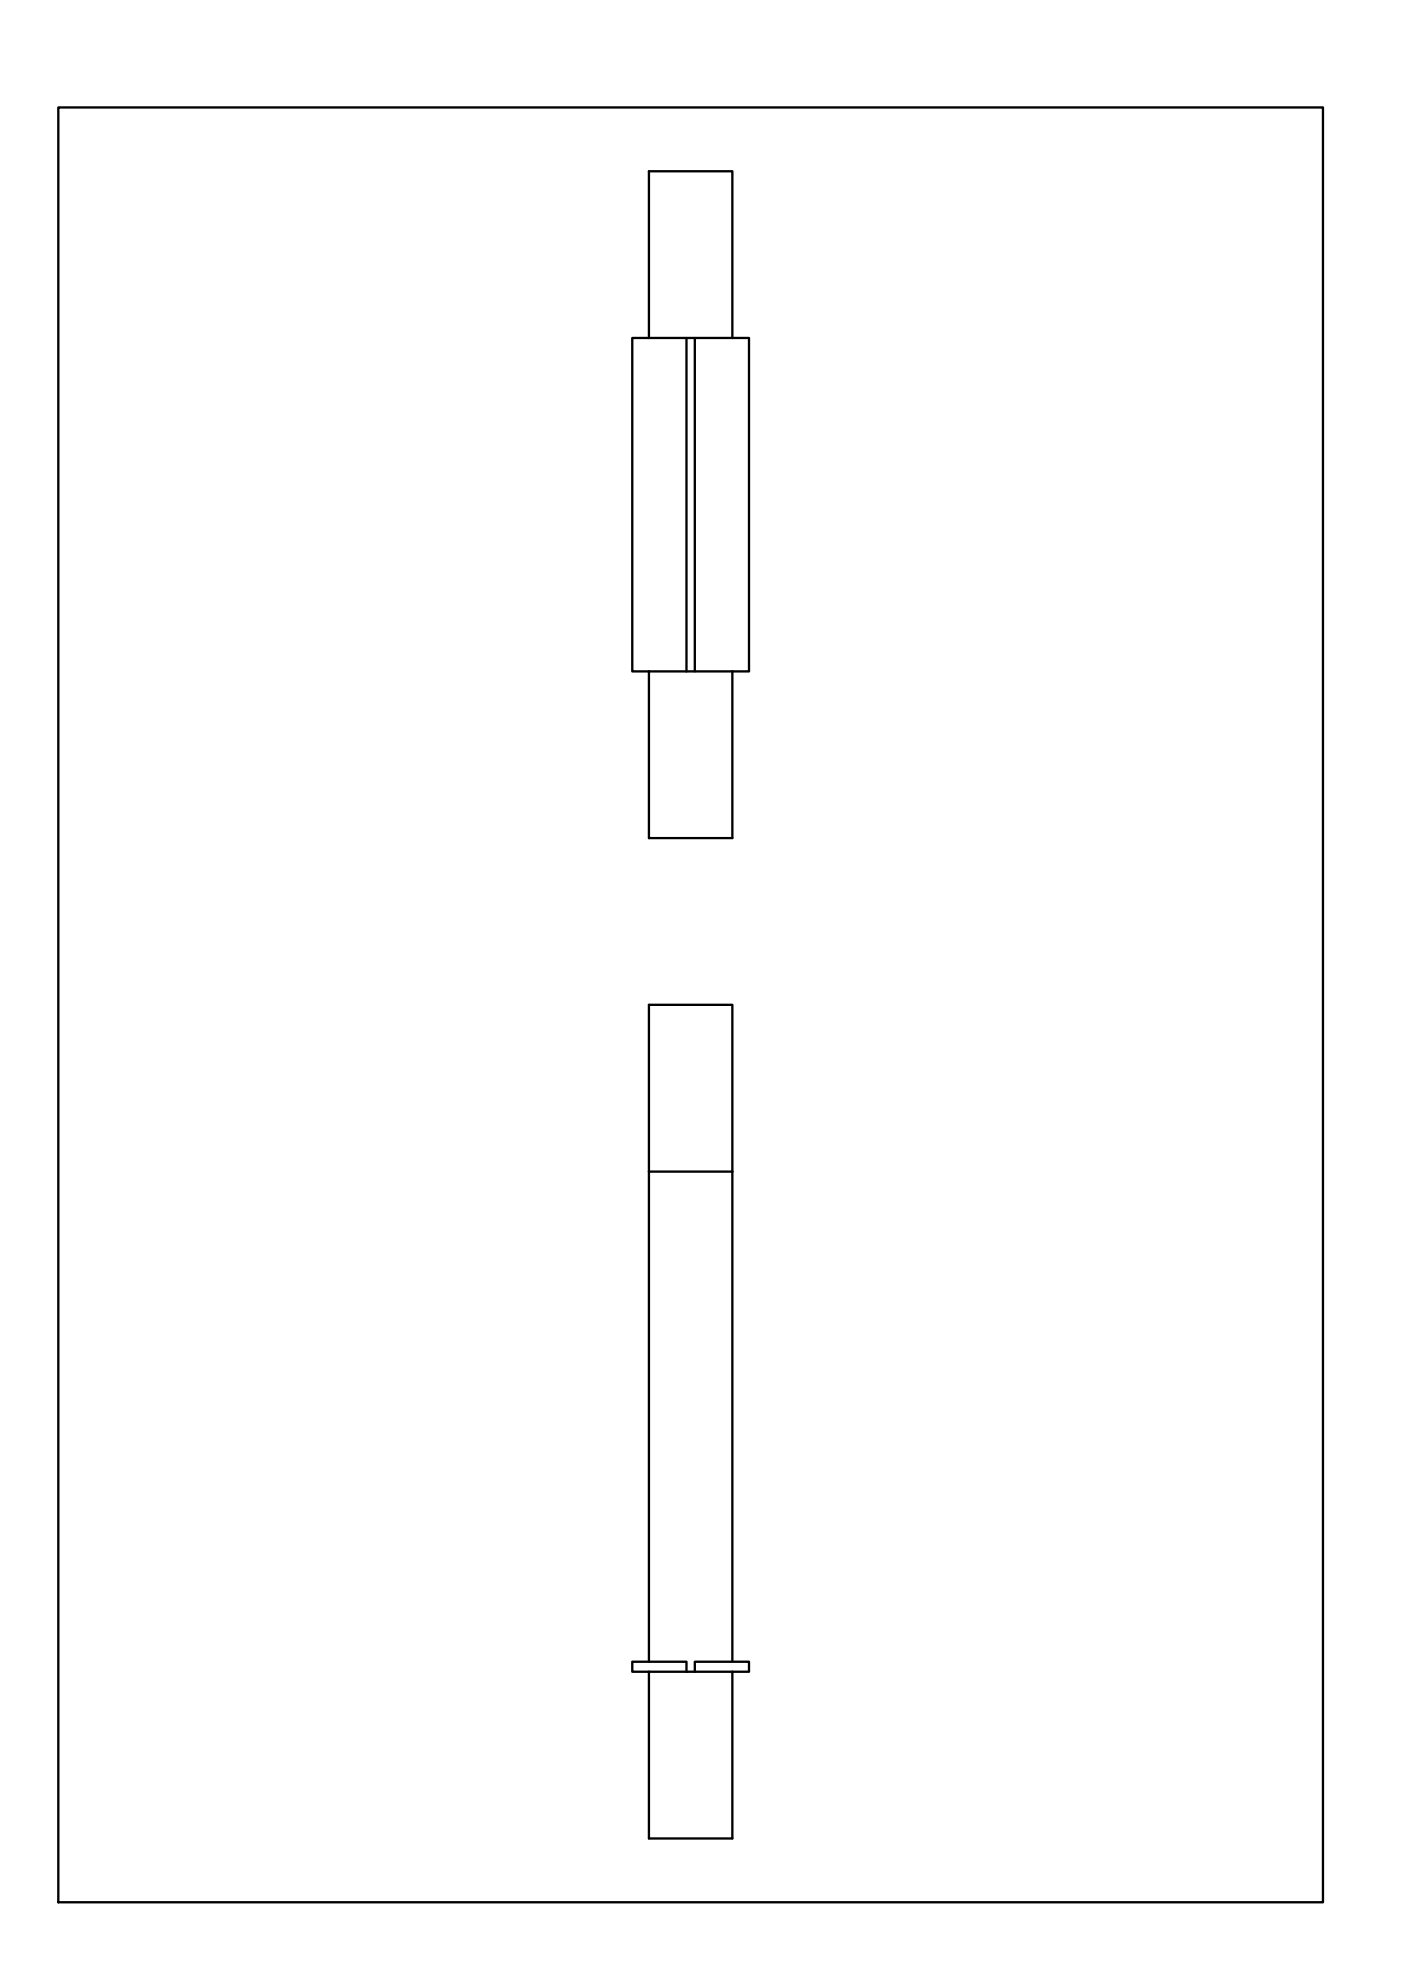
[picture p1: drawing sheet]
<svg xmlns="http://www.w3.org/2000/svg" width="420mm" height="594mm" viewBox="0 0 420 594" stroke-linecap="round" stroke-linejoin="round" font-family="sans-serif">
<!-- layer: Muri -->
<path d="M17.5 32.2h379.3v538.3h-379.3zM194.6 51.4h25v50h-25zM194.6 201.3h25v50h-25zM194.6 301.3h25v50.1h-25zM194.6 501.3h25v50h-25z" fill="none" stroke="#000" stroke-width=".7"/>
<!-- layer: Buco -->
<path d="M194.6 351.4v146.9M219.6 351.4v146.9" fill="none" stroke="#000" stroke-width=".7"/>
<!-- layer: Lastre -->
<path d="M194.6 101.4h-5v99.9h5M205.9 101.4v99.9M208.4 101.4v99.9M219.6 101.4h5v99.9h-5M194.6 501.3h-5v-3h16.3v3M208.4 501.3v-3h16.2v3h-5" fill="none" stroke="#000" stroke-width=".7"/>
</svg>
